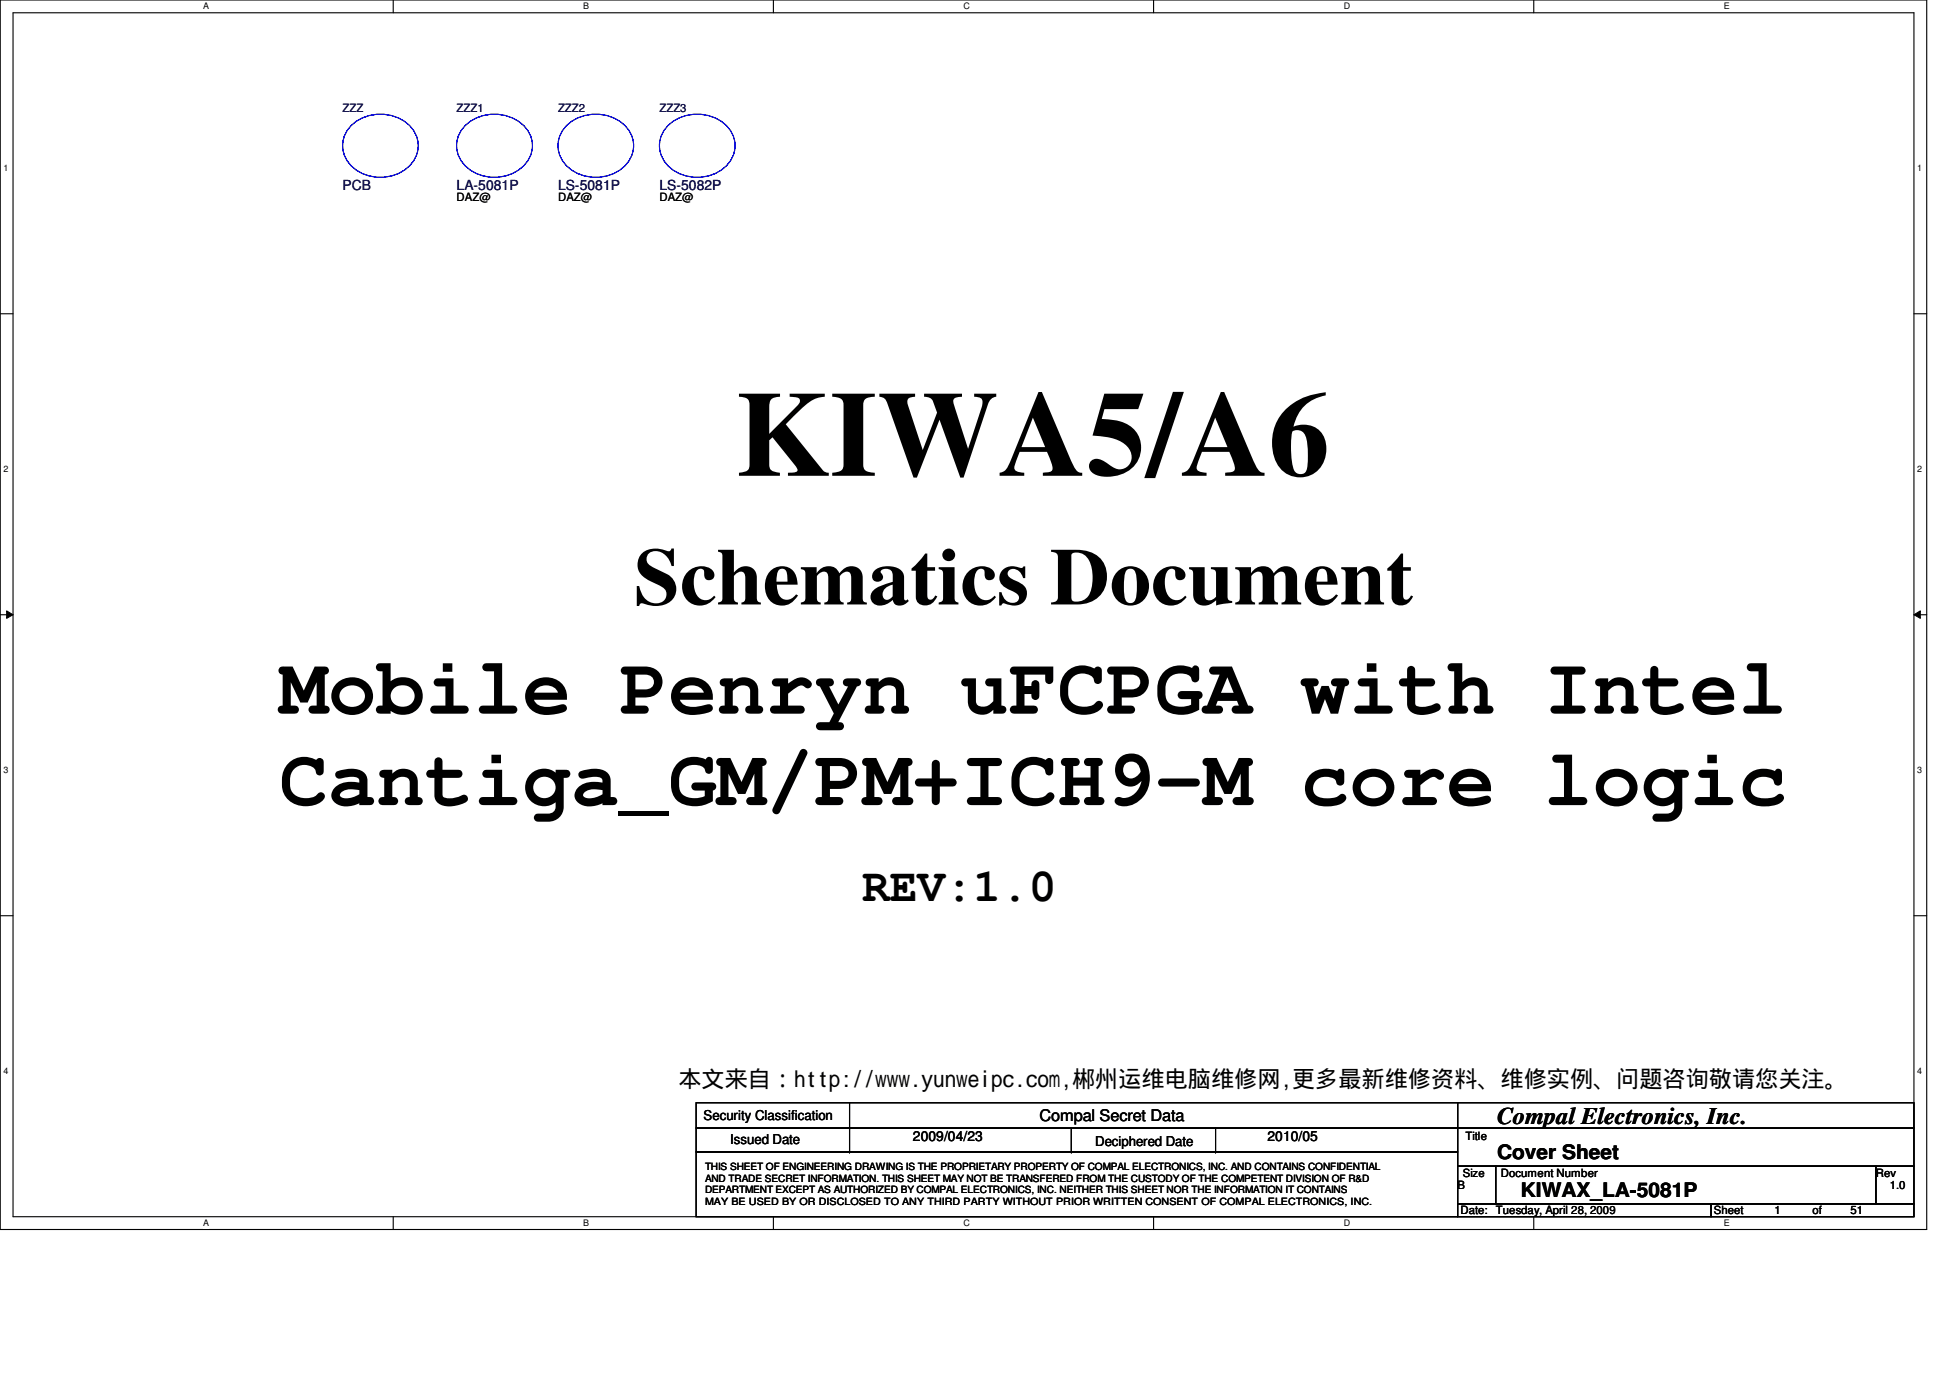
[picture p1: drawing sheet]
<svg xmlns="http://www.w3.org/2000/svg" width="297mm" height="210mm" viewBox="0 0 297 210" stroke-linecap="round" stroke-linejoin="round" font-family="sans-serif">
<defs><g id="words">
<text font-size="18.5" x="112" y="72.5">KIWA5/A6</text>
<g font-size="12.3">
<text x="96.6" y="92.1">Schematics Document</text>
<text x="42.5" y="108.7">Mobile Penryn uFCPGA with Intel</text>
<text x="42.5" y="122.6">Cantiga_GM/PM+ICH9-M core logic</text>
</g>
<text font-size="7.1" x="131.3" y="137.2">REV:1.0</text>
<text font-size="3.6" x="228" y="171.3">Compal Electronics, Inc.</text>
<text font-size="3.5" x="103.3" y="165.6">本文来自：http://www.yunweipc.com,郴州运维电脑维修网,更多最新维修资料、维修实例、问题咨询敬请您关注。</text>
<g font-size="3">
<text x="228" y="176.6">Cover Sheet</text>
<text x="231.7" y="182.4">KIWAX_LA-5081P</text>
</g>
<text font-size="2.5" x="158.4" y="170.8">Compal Secret Data</text>
<g font-size="2.1" fill="#000080">
<text x="52.2" y="29">PCB</text>
<text x="69.6" y="29">LA-5081P</text>
<text x="85" y="29">LS-5081P</text>
<text x="100.5" y="29">LS-5082P</text>
</g>
<g font-size="2.1">
<text x="107.2" y="170.6">Security Classification</text>
<text x="139.1" y="173.8">2009/04/23</text>
<text x="193.1" y="173.8">2010/05</text>
<text x="111.2" y="174.3">Issued Date</text>
<text x="166.8" y="174.5">Deciphered Date</text>
</g>
<g font-size="1.7" fill="#000080">
<text x="52.2" y="17.1">ZZZ</text>
<text x="69.6" y="17.1">ZZZ1</text>
<text x="85" y="17.1">ZZZ2</text>
<text x="100.5" y="17.1">ZZZ3</text>
</g>
<g font-size="1.7">
<text x="69.6" y="30.6">DAZ@</text>
<text x="85" y="30.6">DAZ@</text>
<text x="100.5" y="30.6">DAZ@</text>
<text x="223.2" y="173.6">Title</text>
<text x="222.8" y="179.2">Size</text>
<text x="228.6" y="179.2">Document Number</text>
<text x="285.7" y="179.2">Rev</text>
<text x="222" y="181.1">B</text>
<text x="222.5" y="185">Date: Tuesday, April 28, 2009</text>
<text x="261.1" y="185">Sheet</text>
<text x="270.3" y="185">1</text>
<text x="276.1" y="185">of</text>
<text x="281.9" y="185">51</text>
<text x="287.9" y="181.1">1.0</text>
</g>
<g font-size="1.5">
<text x="107.4" y="178.2">THIS SHEET OF ENGINEERING DRAWING IS THE PROPRIETARY PROPERTY OF COMPAL ELECTRONICS, INC. AND CONTAINS CONFIDENTIAL</text>
<text x="107.4" y="180">AND TRADE SECRET INFORMATION. THIS SHEET MAY NOT BE TRANSFERED FROM THE CUSTODY OF THE COMPETENT DIVISION OF R&amp;D</text>
<text x="107.4" y="181.8">DEPARTMENT EXCEPT AS AUTHORIZED BY COMPAL ELECTRONICS, INC. NEITHER THIS SHEET NOR THE INFORMATION IT CONTAINS</text>
<text x="107.4" y="183.6">MAY BE USED BY OR DISCLOSED TO ANY THIRD PARTY WITHOUT PRIOR WRITTEN CONSENT OF COMPAL ELECTRONICS, INC.</text>
</g>
<g font-size="1.4">
<text x="30.9" y="1.4">A</text>
<text x="88.9" y="1.4">B</text>
<text x="146.8" y="1.4">C</text>
<text x="204.7" y="1.4">D</text>
<text x="262.6" y="1.4">E</text>
<text x=".5" y="26.1">1</text>
<text x="292.1" y="26.1">1</text>
<text x=".5" y="71.9">2</text>
<text x="292.1" y="71.9">2</text>
<text x=".5" y="117.8">3</text>
<text x="292.1" y="117.8">3</text>
<text x=".5" y="163.6">4</text>
<text x="292.1" y="163.6">4</text>
<text x="30.9" y="186.8">A</text>
<text x="88.9" y="186.8">B</text>
<text x="146.8" y="186.8">C</text>
<text x="204.7" y="186.8">D</text>
<text x="262.6" y="186.8">E</text>
</g>
</g></defs>
<path d="M0 0h293.5v187.3h-293.5zM2 1.9h289.5v183.4h-289.5z" fill="none" stroke="#000" stroke-width=".17"/>
<g fill="#fff">
<path d="M30.9 .2h.9v1.5h-.9z"/>
<path d="M30.9 185.5h.9v1.6h-.9z"/>
</g>
<path d="M59.9 0v1.9M59.9 185.3v2" fill="none" stroke="#000" stroke-width=".17"/>
<g fill="#fff">
<path d="M88.9 .2h.8v1.5h-.8z"/>
<path d="M88.9 185.5h.8v1.6h-.8z"/>
</g>
<path d="M117.8 0v1.9M117.8 185.3v2" fill="none" stroke="#000" stroke-width=".17"/>
<g fill="#fff">
<path d="M146.8 .2h.9v1.5h-.9z"/>
<path d="M146.8 185.5h.9v1.6h-.9z"/>
</g>
<path d="M175.7 0v1.9M175.7 185.3v2" fill="none" stroke="#000" stroke-width=".17"/>
<g fill="#fff">
<path d="M204.7 .2h1v1.5h-1z"/>
<path d="M204.7 185.5h1v1.6h-1z"/>
</g>
<path d="M233.6 0v1.9M233.6 185.3v2" fill="none" stroke="#000" stroke-width=".17"/>
<g fill="#fff">
<path d="M262.6 .2h.9v1.5h-.9z"/>
<path d="M262.6 185.5h.9v1.6h-.9z"/>
<path d="M.5 24.8h.8v1.6h-.8z"/>
<path d="M292.1 24.8h.7v1.6h-.7z"/>
<path d="M.5 70.7h.8v1.5h-.8z"/>
<path d="M292.1 70.7h.7v1.5h-.7z"/>
</g>
<path d="M0 47.8h2M291.5 47.8h2" fill="none" stroke="#000" stroke-width=".17"/>
<g fill="#fff">
<path d="M.5 116.5h.8v1.6h-.8z"/>
<path d="M292.1 116.5h.7v1.6h-.7z"/>
</g>
<path d="M0 93.6h2M291.5 93.6h2" fill="none" stroke="#000" stroke-width=".17"/>
<path d="M1 93l1 .6-1 .6zM291.5 93.6l1-.6v1.2z" fill="#000"/>
<path d="M1 93l1 .6-1 .6zM291.5 93.6l1-.6v1.2z" fill="none" stroke="#000" stroke-width=".15"/>
<g fill="#fff">
<path d="M.5 162.4h.8v1.5h-.8z"/>
<path d="M292.1 162.4h.7v1.5h-.7z"/>
</g>
<g fill="none" stroke="#000" stroke-width=".17">
<path d="M0 139.5h2M291.5 139.5h2M106 168h116v3.8h-116zM106 171.8h116v3.7h-116zM106 175.5h116v9.8h-116zM129.4 171.8h.1M129.4 175.5h.1M129.4 168v7.5M163.2 175.5h.1M163.2 171.8v3.7M185.2 175.5h.1M185.2 171.8v3.7"/>
<path d="M222 168h69.5v3.8h-69.5zM222 171.8h69.5v5.8h-69.5zM222 177.6h5.8v5.8h-5.8zM227.8 177.6h57.9v5.8h-57.9zM285.7 177.6h5.8v5.8h-5.8zM222 183.4h38.6v1.9h-38.6zM260.6 183.4h30.9v1.9h-30.9z"/>
</g>
<path d="M53.3 19.3a6.4 6.4 0 0 1 9.8 .7 4.5 4.5 0 0 1-2.5 6.5 6.3 6.3 0 0 1-7.8-2.1 4.2 4.2 0 0 1 .5-5.1zM70.7 19.3a6.5 6.5 0 0 1 9.8 .7 4.3 4.3 0 0 1-1.8 6.1 6.4 6.4 0 0 1-8.5-1.7 4.2 4.2 0 0 1 .5-5.1zM86.1 19.3a6.4 6.4 0 0 1 9.8 .7 4.5 4.5 0 0 1-2.5 6.5 6.3 6.3 0 0 1-7.8-2.1 4.2 4.2 0 0 1 .5-5.1zM101.6 19.3a6.4 6.4 0 0 1 9.7 .7 4.5 4.5 0 0 1-2.4 6.5 6.3 6.3 0 0 1-7.8-2.1 4.2 4.2 0 0 1 .5-5.1z" fill="none" stroke="#00f" stroke-width=".17"/>
<use href="#words"/>
</svg>
